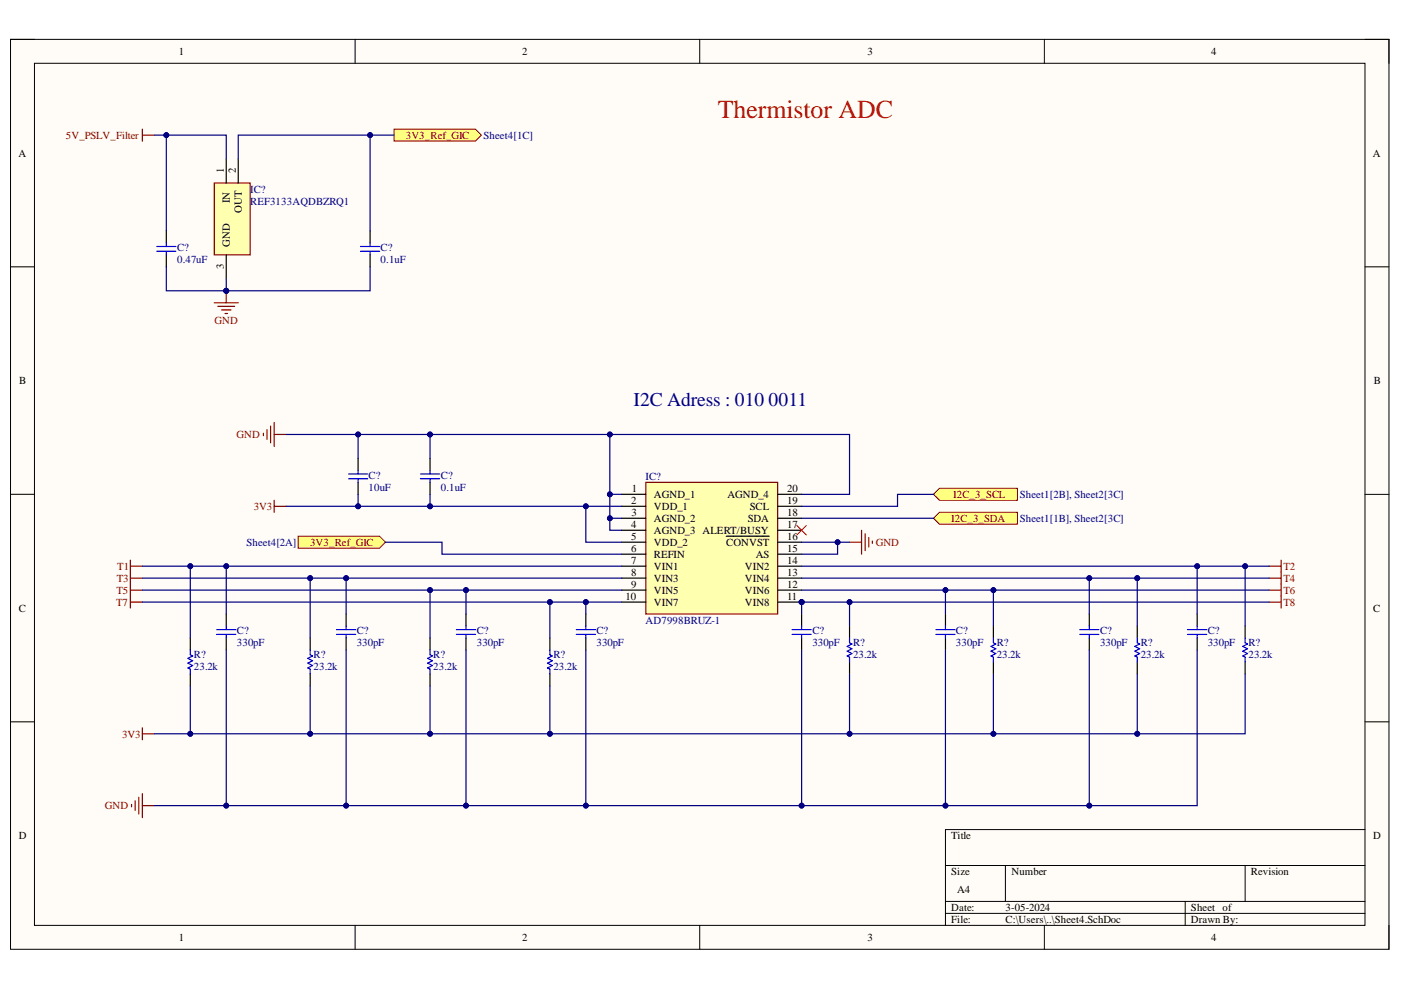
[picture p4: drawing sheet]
<svg xmlns="http://www.w3.org/2000/svg" width="297mm" height="210mm" viewBox="0 0 297 210" stroke-linecap="round" stroke-linejoin="round" font-family="sans-serif">
<defs><g id="words">
<text font-size="5.5" fill="#f00" x="152.2" y="24.9">Thermistor ADC</text>
<g font-size="4.1" fill="#000080">
<text x="134.3" y="86.2">I2C Adress : 010</text>
<text x="163" y="86.2">0011</text>
</g>
<g font-size="2.3">
<text x="37.9" y="11.7">1</text>
<text x="110.7" y="11.7">2</text>
<text x="183.9" y="11.7">3</text>
<text x="256.8" y="11.7">4</text>
<text x="3.9" y="33.3">A</text>
<text x="291.1" y="33.3">A</text>
<text x="47.5" y="36.8" transform="rotate(-90 47.5 36.8)">1</text>
<text x="50" y="36.8" transform="rotate(-90 50 36.8)">2</text>
<text x="48.7" y="43" transform="rotate(-90 48.7 43)">IN</text>
<text x="51.3" y="45.2" transform="rotate(-90 51.3 45.2)">OUT</text>
<text x="48.7" y="52.3" transform="rotate(-90 48.7 52.3)">GND</text>
<text x="47.5" y="57" transform="rotate(-90 47.5 57)">3</text>
<text x="4.1" y="81.5">B</text>
<text x="291.3" y="81.5">B</text>
<text x="133.8" y="106.9">2</text>
<text x="134" y="104.4">1</text>
<text x="138.6" y="105.6">AGND_1</text>
<text x="154.2" y="105.6">AGND_4</text>
<text x="166.9" y="104.4">20</text>
<text x="166.9" y="106.9">19</text>
<text x="133.8" y="112">4</text>
<text x="133.9" y="109.4">3</text>
<text x="138.6" y="108.2">VDD_1</text>
<text x="138.6" y="110.7">AGND_2</text>
<text x="138.6" y="113.2">AGND_3 ALERT/BUSY</text>
<text x="158.5" y="110.7">SDA</text>
<text x="159" y="108.2">SCL</text>
<text x="166.9" y="109.4">18</text>
<text x="166.9" y="112">17</text>
<text x="133.8" y="114.5">5</text>
<text x="133.8" y="117">6</text>
<text x="133.8" y="119.6">7</text>
<text x="138.6" y="115.8">VDD_2</text>
<text x="138.6" y="118.3">REFIN</text>
<text x="154" y="115.8">CONVST</text>
<text x="160.2" y="118.3">AS</text>
<text x="166.9" y="114.5">16</text>
<text x="166.9" y="117">15</text>
<text x="166.9" y="119.6">14</text>
<text x="133.8" y="122.1">8</text>
<text x="133.8" y="124.6">9</text>
<text x="138.6" y="120.8">VIN1</text>
<text x="138.6" y="123.4">VIN3</text>
<text x="138.6" y="125.9">VIN5</text>
<text x="157.9" y="120.8">VIN2</text>
<text x="157.9" y="123.4">VIN4</text>
<text x="157.9" y="125.9">VIN6</text>
<text x="166.9" y="122.1">13</text>
<text x="166.9" y="124.6">12</text>
<text x="4" y="129.7">C</text>
<text x="132.6" y="127.2">10</text>
<text x="138.6" y="128.4">VIN7</text>
<text x="157.9" y="128.4">VIN8</text>
<text x="166.9" y="127.2">11</text>
<text x="291.2" y="129.7">C</text>
<text x="4" y="178">D</text>
<text x="201.7" y="178">Title</text>
<text x="291.2" y="178">D</text>
<text x="201.7" y="185.6">Size</text>
<text x="214.4" y="185.6">Number</text>
<text x="265.2" y="185.6">Revision</text>
<text x="202.9" y="189.4">A4</text>
<text x="201.7" y="193.2">Date:</text>
<text x="201.7" y="195.7">File:</text>
<text x="213.2" y="193.2">3-05-2024</text>
<text x="213.2" y="195.7">C:\Users\..\Sheet4.SchDoc</text>
<text x="252.5" y="193.2">Sheet of</text>
<text x="252.5" y="195.7">Drawn By:</text>
<text x="37.9" y="199.5">1</text>
<text x="110.7" y="199.5">2</text>
<text x="183.9" y="199.5">3</text>
<text x="256.8" y="199.5">4</text>
</g>
<g font-size="2.3" fill="#800000">
<text x="14" y="29.5">5V_PSLV_Filter</text>
<text x="86" y="29.5">3V3_Ref_GIC</text>
<text x="45.5" y="68.8">GND</text>
<text x="50.2" y="92.9">GND</text>
<text x="202.1" y="105.6">I2C_3_SCL</text>
<text x="53.8" y="108.2">3V3</text>
<text x="201.7" y="110.7">I2C_3_SDA</text>
<text x="65.7" y="115.8">3V3_Ref_GIC</text>
<text x="185.7" y="115.8">GND</text>
<text x="24.7" y="125.9">T5</text>
<text x="24.8" y="123.4">T3</text>
<text x="24.9" y="120.8">T1</text>
<text x="272.1" y="120.8">T2</text>
<text x="272.1" y="123.4">T4</text>
<text x="272.1" y="125.9">T6</text>
<text x="24.6" y="128.4">T7</text>
<text x="272.1" y="128.4">T8</text>
<text x="25.9" y="156.4">3V3</text>
<text x="22.2" y="171.6">GND</text>
</g>
<g font-size="2.3" fill="#000080">
<text x="102.5" y="29.5">Sheet4[1C]</text>
<text x="53" y="40.9">IC?</text>
<text x="53" y="43.4">REF3133AQDBZRQ1</text>
<text x="37.6" y="53.3">C?</text>
<text x="80.7" y="53.3">C?</text>
<text x="37.6" y="55.8">0.47uF</text>
<text x="80.7" y="55.8">0.1uF</text>
<text x="78.2" y="101.6">C?</text>
<text x="93.5" y="101.6">C?</text>
<text x="136.9" y="101.8">IC?</text>
<text x="78.2" y="104.1">10uF</text>
<text x="93.5" y="104.1">0.1uF</text>
<text x="216.2" y="105.6">Sheet1[2B], Sheet2[3C]</text>
<text x="216.2" y="110.7">Sheet1[1B], Sheet2[3C]</text>
<text x="52.3" y="115.8">Sheet4[2A]</text>
<text x="50.2" y="137.1">330pF</text>
<text x="50.2" y="134.5">C?</text>
<text x="75.6" y="137.1">330pF</text>
<text x="75.6" y="134.5">C?</text>
<text x="101.1" y="137.1">330pF</text>
<text x="101.1" y="134.5">C?</text>
<text x="126.5" y="137.1">330pF</text>
<text x="126.5" y="134.5">C?</text>
<text x="136.9" y="132.2">AD7998BRUZ-1</text>
<text x="172.2" y="137.1">330pF</text>
<text x="172.2" y="134.5">C?</text>
<text x="180.9" y="137.1">R?</text>
<text x="202.7" y="137.1">330pF</text>
<text x="202.7" y="134.5">C?</text>
<text x="211.3" y="137.1">R?</text>
<text x="233.2" y="137.1">330pF</text>
<text x="233.2" y="134.5">C?</text>
<text x="241.9" y="137.1">R?</text>
<text x="256.1" y="137.1">330pF</text>
<text x="256.1" y="134.5">C?</text>
<text x="264.7" y="137.1">R?</text>
<text x="41.1" y="142.1">23.2k</text>
<text x="41.1" y="139.6">R?</text>
<text x="66.5" y="142.1">23.2k</text>
<text x="66.5" y="139.6">R?</text>
<text x="91.9" y="142.1">23.2k</text>
<text x="91.9" y="139.6">R?</text>
<text x="117.3" y="142.1">23.2k</text>
<text x="117.3" y="139.6">R?</text>
<text x="180.9" y="139.6">23.2k</text>
<text x="211.3" y="139.6">23.2k</text>
<text x="241.9" y="139.6">23.2k</text>
<text x="264.7" y="139.6">23.2k</text>
</g>
</g></defs>
<path d="M2.2 8.3h292.3v193h-292.3z" fill-rule="evenodd" fill="#fffcf8"/>
<path d="M2.2 8.3h292.3v193h-292.3z" fill="none" stroke="#000" stroke-width=".21"/>
<path d="M7.3 13.4h282.1v182.8h-282.1z" fill-rule="evenodd" fill="#fffcf8"/>
<g fill="none" stroke="#000" stroke-width=".21">
<path d="M2.2 8.3h5.1M7.3 13.4h282.1v182.8h-282.1zM75.3 8.3v5.1M148.4 8.3v5.1M221.4 8.3v5.1M289.4 8.3h5.1v5.1M2.2 56.6h5.1M289.4 56.6h5.1M2.2 104.8h5.1M289.4 104.8h5.1M2.2 153h5.1M289.4 153h5.1"/>
<path d="M289.4 175.9h-88.9v20.3M75.3 196.2v5.1M148.4 196.2v5.1M200.5 183.5h88.9M200.5 191.1h88.9M200.5 193.7h88.9M213.2 183.5v7.6M221.4 196.2v5.1M251.3 191.1v5.1M264 183.5v7.6M294.5 196.2v5.1"/>
</g>
<path d="M45.4 38.8h7.7v15.2h-7.7z" fill-rule="evenodd" fill="#ffffb0"/>
<path d="M45.4 38.8h7.7v15.2h-7.7z" fill="none" stroke="#800000" stroke-width=".25"/>
<path d="M48 33.7v5.1M50.5 33.7v5.1M48 54v5.1" fill="none" stroke="#000" stroke-width=".25"/>
<circle cx="170" cy="127.7" r=".51" fill="#000080"/>
<circle cx="170" cy="127.7" r=".51" fill="none" stroke="#000080" stroke-width=".21"/>
<path d="M136.9 102.3h28v27.9h-28z" fill-rule="evenodd" fill="#ffffb0"/>
<path d="M136.9 102.3h28v27.9h-28z" fill="none" stroke="#800000" stroke-width=".25"/>
<g fill="none" stroke="#000" stroke-width=".25">
<path d="M131.8 104.8h5.1M131.8 107.3h5.1M131.8 109.9h5.1M131.8 112.4h5.1M131.8 115h5.1M131.8 117.5h5.1M154 113.7h9.1M164.9 104.8h5.1M164.9 107.3h5.1M164.9 109.9h5.1M164.9 112.4h5.1M164.9 115h5.1"/>
<path d="M164.9 117.5h5.1M131.8 120h5.1M131.8 122.6h5.1M131.8 125.1h5.1M131.8 127.7h5.1M164.9 120h5.1M164.9 122.6h5.1M164.9 125.1h5.1M164.9 127.7h5.1"/>
</g>
<circle cx="170" cy="127.7" r=".51" fill="#000080"/>
<circle cx="170" cy="127.7" r=".51" fill="none" stroke="#000080" stroke-width=".21"/>
<path d="M30.2 27.4v2.5M30.2 28.6h2.5" fill="none" stroke="#800000" stroke-width=".25"/>
<path d="M83.6 27.4h17.2l1.3 1.2-1.3 1.3h-17.2z" fill-rule="evenodd" fill="#ffff80"/>
<path d="M83.6 27.4h17.2l1.3 1.2-1.3 1.3h-17.2z" fill="none" stroke="#800000" stroke-width=".21"/>
<path d="M45.4 64.2h5.1M46.2 65h3.5M47 65.7h2M47.7 66.5h.5M48 61.7v2.5" fill="none" stroke="#800000" stroke-width=".25"/>
<circle cx="48" cy="61.7" r=".51" fill="#000080"/>
<circle cx="48" cy="61.7" r=".51" fill="none" stroke="#000080" stroke-width=".21"/>
<path d="M35.3 49v2.5M35.3 54v2.6M78.5 49v2.5M78.5 54v2.6" fill="none" stroke="#000" stroke-width=".25"/>
<path d="M33.2 52.3h4.1M33.2 53.3h4.1M35.3 51.5v.8M35.3 53.3v.7M76.4 52.3h4.1M76.4 53.3h4.1M78.5 51.5v.8M78.5 53.3v.7" fill="none" stroke="#00f" stroke-width=".25"/>
<path d="M63.2 113.7h17.3l1.2 1.3-1.2 1.2h-17.3z" fill-rule="evenodd" fill="#ffff80"/>
<path d="M63.2 113.7h17.3l1.2 1.3-1.2 1.2h-17.3z" fill="none" stroke="#800000" stroke-width=".21"/>
<path d="M55.8 91.9v.5M56.6 91.1v2M57.4 90.3v3.6M58.1 89.6v5.1M58.1 92.1h2.6M58.1 106.1v2.5M58.1 107.3h2.6" fill="none" stroke="#800000" stroke-width=".25"/>
<path d="M199.2 103.5h16.5v2.6h-16.5l-1.3-1.3z" fill-rule="evenodd" fill="#ffff80"/>
<path d="M199.2 103.5h16.5v2.6h-16.5l-1.3-1.3z" fill="none" stroke="#800000" stroke-width=".21"/>
<path d="M197.9 109.9l1.3-1.3h16.5v2.6h-16.5z" fill-rule="evenodd" fill="#ffff80"/>
<path d="M197.9 109.9l1.3-1.3h16.5v2.6h-16.5z" fill="none" stroke="#800000" stroke-width=".21"/>
<path d="M168.9 111.4l2.1 2M171 111.4l-2.1 2" fill="none" stroke="#f00" stroke-width=".21"/>
<g fill="none" stroke="#800000" stroke-width=".25">
<path d="M27.6 118.8v10.1M180.1 115h2.6M182.7 112.4v5.1M183.4 113.2v3.5M184.2 114v2M185 114.7v.5M271.6 118.8v10.1M27.6 120h2.6M27.6 122.6h2.6M27.6 125.1h2.6M27.6 127.7h2.6M269.1 120h2.5"/>
<path d="M269.1 122.6h2.5M269.1 125.1h2.5M269.1 127.7h2.5M30.2 154.3v2.6M30.2 155.6h2.5M27.9 170.6v.5M28.7 169.8v2M29.4 169v3.6M30.2 168.3v5.1M30.2 170.8h2.5"/>
</g>
<g fill="none" stroke="#000" stroke-width=".25">
<path d="M40.3 135.3v2.5M65.8 135.3v2.5M73.4 130.2v2.5M73.4 135.3v2.5M91.2 135.3v2.5M98.8 130.2v2.5M98.8 135.3v2.5M116.6 135.3v2.5M124.2 130.2v2.5M124.2 135.3v2.5M170 130.2v2.5M170 135.3v2.5"/>
<path d="M180.1 132.7v2.6M200.5 130.2v2.5M200.5 135.3v2.5M210.6 132.7v2.6M230.9 130.2v2.5M230.9 135.3v2.5M241.1 132.7v2.6M253.8 130.2v2.5M253.8 135.3v2.5M264 132.7v2.6M40.3 142.9v2.5M65.8 142.9v2.5"/>
<path d="M91.2 142.9v2.5M116.6 142.9v2.5M180.1 140.3v2.6M210.6 140.3v2.6M241.1 140.3v2.6M264 140.3v2.6"/>
</g>
<g fill="none" stroke="#00f" stroke-width=".25">
<path d="M40.3 137.8v1l.6 .3-1.1 .5 1.1 .5-1.1 .5 1.1 .5-1.1 .5 .5 .3v1M65.8 137.8v1l.5 .3-1 .5 1 .5-1 .5 1 .5-1 .5 .5 .3v1M71.3 133.5h4.1M71.3 134.5h4.1M73.4 132.7v.8M73.4 134.5v.8M91.2 137.8v1l.5 .3-1 .5 1 .5-1 .5 1 .5-1 .5 .5 .3v1M96.8 133.5h4M96.8 134.5h4M98.8 132.7v.8M98.8 134.5v.8M116.6 137.8v1l.5 .3-1 .5 1 .5-1 .5 1 .5-1 .5 .5 .3v1"/>
<path d="M122.2 133.5h4M122.2 134.5h4M124.2 132.7v.8M124.2 134.5v.8M167.9 133.5h4.1M167.9 134.5h4.1M170 132.7v.8M170 134.5v.8M180.1 135.3v1l.5 .2-1 .6 1 .5-1 .5 1 .5-1 .5 .5 .2v1M198.4 133.5h4.1M198.4 134.5h4.1M200.5 132.7v.8"/>
<path d="M200.5 134.5v.8M210.6 135.3v1l.5 .2-1 .6 1 .5-1 .5 1 .5-1 .5 .5 .2v1M228.9 133.5h4.1M228.9 134.5h4.1M230.9 132.7v.8M230.9 134.5v.8M241.1 135.3v1l.5 .2-1 .6 1 .5-1 .5 1 .5-1 .5 .5 .2v1M251.8 133.5h4.1M251.8 134.5h4.1M253.8 132.7v.8M253.8 134.5v.8M264 135.3v1l.5 .2-1 .6 1 .5-1 .5 1 .5-1 .5 .5 .2v1"/>
</g>
<path d="M83.6 28.6h-33.1v5.1" fill="none" stroke="#000080" stroke-width=".25"/>
<circle cx="78.5" cy="28.6" r=".51" fill="#000080"/>
<circle cx="78.5" cy="28.6" r=".51" fill="none" stroke="#000080" stroke-width=".21"/>
<path d="M32.7 28.6h15.3v5.1" fill="none" stroke="#000080" stroke-width=".25"/>
<circle cx="35.3" cy="28.6" r=".51" fill="#000080"/>
<circle cx="35.3" cy="28.6" r=".51" fill="none" stroke="#000080" stroke-width=".21"/>
<path d="M48 59.1v2.6" fill="none" stroke="#000080" stroke-width=".25"/>
<circle cx="48" cy="61.7" r=".51" fill="#000080"/>
<circle cx="48" cy="61.7" r=".51" fill="none" stroke="#000080" stroke-width=".21"/>
<path d="M78.5 56.6v5.1h-30.5" fill="none" stroke="#000080" stroke-width=".25"/>
<circle cx="48" cy="61.7" r=".51" fill="#000080"/>
<circle cx="48" cy="61.7" r=".51" fill="none" stroke="#000080" stroke-width=".21"/>
<path d="M78.5 28.6v20.4" fill="none" stroke="#000080" stroke-width=".25"/>
<circle cx="78.5" cy="28.6" r=".51" fill="#000080"/>
<circle cx="78.5" cy="28.6" r=".51" fill="none" stroke="#000080" stroke-width=".21"/>
<path d="M35.3 28.6v20.4" fill="none" stroke="#000080" stroke-width=".25"/>
<circle cx="35.3" cy="28.6" r=".51" fill="#000080"/>
<circle cx="35.3" cy="28.6" r=".51" fill="none" stroke="#000080" stroke-width=".21"/>
<path d="M35.3 56.6v5.1h12.7" fill="none" stroke="#000080" stroke-width=".25"/>
<circle cx="48" cy="61.7" r=".51" fill="#000080"/>
<circle cx="48" cy="61.7" r=".51" fill="none" stroke="#000080" stroke-width=".21"/>
<path d="M60.7 107.3h71.1" fill="none" stroke="#000080" stroke-width=".25"/>
<circle cx="124.2" cy="107.3" r=".51" fill="#000080"/>
<circle cx="124.2" cy="107.3" r=".51" fill="none" stroke="#000080" stroke-width=".21"/>
<circle cx="91.2" cy="107.3" r=".51" fill="#000080"/>
<circle cx="91.2" cy="107.3" r=".51" fill="none" stroke="#000080" stroke-width=".21"/>
<circle cx="75.9" cy="107.3" r=".51" fill="#000080"/>
<circle cx="75.9" cy="107.3" r=".51" fill="none" stroke="#000080" stroke-width=".21"/>
<path d="M124.2 107.3v7.7h7.6" fill="none" stroke="#000080" stroke-width=".25"/>
<circle cx="124.2" cy="107.3" r=".51" fill="#000080"/>
<circle cx="124.2" cy="107.3" r=".51" fill="none" stroke="#000080" stroke-width=".21"/>
<path d="M60.7 92.1h119.4v12.7h-10.1" fill="none" stroke="#000080" stroke-width=".25"/>
<circle cx="129.3" cy="92.1" r=".51" fill="#000080"/>
<circle cx="129.3" cy="92.1" r=".51" fill="none" stroke="#000080" stroke-width=".21"/>
<circle cx="91.2" cy="92.1" r=".51" fill="#000080"/>
<circle cx="91.2" cy="92.1" r=".51" fill="none" stroke="#000080" stroke-width=".21"/>
<circle cx="75.9" cy="92.1" r=".51" fill="#000080"/>
<circle cx="75.9" cy="92.1" r=".51" fill="none" stroke="#000080" stroke-width=".21"/>
<path d="M129.3 92.1v12.7h2.5" fill="none" stroke="#000080" stroke-width=".25"/>
<circle cx="129.3" cy="104.8" r=".51" fill="#000080"/>
<circle cx="129.3" cy="104.8" r=".51" fill="none" stroke="#000080" stroke-width=".21"/>
<circle cx="129.3" cy="92.1" r=".51" fill="#000080"/>
<circle cx="129.3" cy="92.1" r=".51" fill="none" stroke="#000080" stroke-width=".21"/>
<path d="M129.3 104.8v5.1h2.5" fill="none" stroke="#000080" stroke-width=".25"/>
<circle cx="129.3" cy="109.9" r=".51" fill="#000080"/>
<circle cx="129.3" cy="109.9" r=".51" fill="none" stroke="#000080" stroke-width=".21"/>
<circle cx="129.3" cy="104.8" r=".51" fill="#000080"/>
<circle cx="129.3" cy="104.8" r=".51" fill="none" stroke="#000080" stroke-width=".21"/>
<path d="M129.3 109.9v2.5h2.5" fill="none" stroke="#000080" stroke-width=".25"/>
<circle cx="129.3" cy="109.9" r=".51" fill="#000080"/>
<circle cx="129.3" cy="109.9" r=".51" fill="none" stroke="#000080" stroke-width=".21"/>
<path d="M170 115h10.1M170 109.9h27.9M197.9 104.8h-7.6v2.6h-20.3" fill="none" stroke="#000080" stroke-width=".25"/>
<circle cx="177.6" cy="115" r=".51" fill="#000080"/>
<circle cx="177.6" cy="115" r=".51" fill="none" stroke="#000080" stroke-width=".21"/>
<path d="M177.6 115v2.5h-7.6" fill="none" stroke="#000080" stroke-width=".25"/>
<circle cx="177.6" cy="115" r=".51" fill="#000080"/>
<circle cx="177.6" cy="115" r=".51" fill="none" stroke="#000080" stroke-width=".21"/>
<path d="M170 120h99.1" fill="none" stroke="#000080" stroke-width=".25"/>
<circle cx="253.8" cy="120" r=".51" fill="#000080"/>
<circle cx="253.8" cy="120" r=".51" fill="none" stroke="#000080" stroke-width=".21"/>
<circle cx="264" cy="120" r=".51" fill="#000080"/>
<circle cx="264" cy="120" r=".51" fill="none" stroke="#000080" stroke-width=".21"/>
<path d="M170 122.6h99.1" fill="none" stroke="#000080" stroke-width=".25"/>
<circle cx="231" cy="122.6" r=".51" fill="#000080"/>
<circle cx="231" cy="122.6" r=".51" fill="none" stroke="#000080" stroke-width=".21"/>
<circle cx="241.1" cy="122.6" r=".51" fill="#000080"/>
<circle cx="241.1" cy="122.6" r=".51" fill="none" stroke="#000080" stroke-width=".21"/>
<path d="M170 125.1h99.1" fill="none" stroke="#000080" stroke-width=".25"/>
<circle cx="200.5" cy="125.1" r=".51" fill="#000080"/>
<circle cx="200.5" cy="125.1" r=".51" fill="none" stroke="#000080" stroke-width=".21"/>
<circle cx="210.6" cy="125.1" r=".51" fill="#000080"/>
<circle cx="210.6" cy="125.1" r=".51" fill="none" stroke="#000080" stroke-width=".21"/>
<path d="M170 127.7h99.1" fill="none" stroke="#000080" stroke-width=".25"/>
<circle cx="170" cy="127.7" r=".51" fill="#000080"/>
<circle cx="170" cy="127.7" r=".51" fill="none" stroke="#000080" stroke-width=".21"/>
<circle cx="180.1" cy="127.7" r=".51" fill="#000080"/>
<circle cx="180.1" cy="127.7" r=".51" fill="none" stroke="#000080" stroke-width=".21"/>
<path d="M30.2 127.7h101.6" fill="none" stroke="#000080" stroke-width=".25"/>
<circle cx="124.2" cy="127.7" r=".51" fill="#000080"/>
<circle cx="124.2" cy="127.7" r=".51" fill="none" stroke="#000080" stroke-width=".21"/>
<circle cx="116.6" cy="127.7" r=".51" fill="#000080"/>
<circle cx="116.6" cy="127.7" r=".51" fill="none" stroke="#000080" stroke-width=".21"/>
<path d="M30.2 125.1h101.6" fill="none" stroke="#000080" stroke-width=".25"/>
<circle cx="98.8" cy="125.1" r=".51" fill="#000080"/>
<circle cx="98.8" cy="125.1" r=".51" fill="none" stroke="#000080" stroke-width=".21"/>
<circle cx="91.2" cy="125.1" r=".51" fill="#000080"/>
<circle cx="91.2" cy="125.1" r=".51" fill="none" stroke="#000080" stroke-width=".21"/>
<path d="M30.2 122.6h101.6" fill="none" stroke="#000080" stroke-width=".25"/>
<circle cx="73.4" cy="122.6" r=".51" fill="#000080"/>
<circle cx="73.4" cy="122.6" r=".51" fill="none" stroke="#000080" stroke-width=".21"/>
<circle cx="65.8" cy="122.6" r=".51" fill="#000080"/>
<circle cx="65.8" cy="122.6" r=".51" fill="none" stroke="#000080" stroke-width=".21"/>
<path d="M30.2 120h101.6" fill="none" stroke="#000080" stroke-width=".25"/>
<circle cx="48" cy="120" r=".51" fill="#000080"/>
<circle cx="48" cy="120" r=".51" fill="none" stroke="#000080" stroke-width=".21"/>
<circle cx="40.3" cy="120" r=".51" fill="#000080"/>
<circle cx="40.3" cy="120" r=".51" fill="none" stroke="#000080" stroke-width=".21"/>
<path d="M264 142.9v12.7h-231.3" fill="none" stroke="#000080" stroke-width=".25"/>
<circle cx="40.3" cy="155.6" r=".51" fill="#000080"/>
<circle cx="40.3" cy="155.6" r=".51" fill="none" stroke="#000080" stroke-width=".21"/>
<circle cx="65.8" cy="155.6" r=".51" fill="#000080"/>
<circle cx="65.8" cy="155.6" r=".51" fill="none" stroke="#000080" stroke-width=".21"/>
<circle cx="91.2" cy="155.6" r=".51" fill="#000080"/>
<circle cx="91.2" cy="155.6" r=".51" fill="none" stroke="#000080" stroke-width=".21"/>
<circle cx="116.6" cy="155.6" r=".51" fill="#000080"/>
<circle cx="116.6" cy="155.6" r=".51" fill="none" stroke="#000080" stroke-width=".21"/>
<circle cx="180.1" cy="155.6" r=".51" fill="#000080"/>
<circle cx="180.1" cy="155.6" r=".51" fill="none" stroke="#000080" stroke-width=".21"/>
<circle cx="210.6" cy="155.6" r=".51" fill="#000080"/>
<circle cx="210.6" cy="155.6" r=".51" fill="none" stroke="#000080" stroke-width=".21"/>
<circle cx="241.1" cy="155.6" r=".51" fill="#000080"/>
<circle cx="241.1" cy="155.6" r=".51" fill="none" stroke="#000080" stroke-width=".21"/>
<path d="M264 120v12.7" fill="none" stroke="#000080" stroke-width=".25"/>
<circle cx="264" cy="120" r=".51" fill="#000080"/>
<circle cx="264" cy="120" r=".51" fill="none" stroke="#000080" stroke-width=".21"/>
<path d="M48 130.2v2.5M48 135.3v2.5" fill="none" stroke="#000" stroke-width=".25"/>
<path d="M45.9 133.5h4.1M45.9 134.5h4.1M48 132.7v.8M48 134.5v.8" fill="none" stroke="#00f" stroke-width=".25"/>
<path d="M253.8 137.8v33h-221.1" fill="none" stroke="#000080" stroke-width=".25"/>
<circle cx="48" cy="170.8" r=".51" fill="#000080"/>
<circle cx="48" cy="170.8" r=".51" fill="none" stroke="#000080" stroke-width=".21"/>
<circle cx="73.4" cy="170.8" r=".51" fill="#000080"/>
<circle cx="73.4" cy="170.8" r=".51" fill="none" stroke="#000080" stroke-width=".21"/>
<circle cx="98.8" cy="170.8" r=".51" fill="#000080"/>
<circle cx="98.8" cy="170.8" r=".51" fill="none" stroke="#000080" stroke-width=".21"/>
<circle cx="124.2" cy="170.8" r=".51" fill="#000080"/>
<circle cx="124.2" cy="170.8" r=".51" fill="none" stroke="#000080" stroke-width=".21"/>
<circle cx="170" cy="170.8" r=".51" fill="#000080"/>
<circle cx="170" cy="170.8" r=".51" fill="none" stroke="#000080" stroke-width=".21"/>
<circle cx="200.5" cy="170.8" r=".51" fill="#000080"/>
<circle cx="200.5" cy="170.8" r=".51" fill="none" stroke="#000080" stroke-width=".21"/>
<circle cx="231" cy="170.8" r=".51" fill="#000080"/>
<circle cx="231" cy="170.8" r=".51" fill="none" stroke="#000080" stroke-width=".21"/>
<path d="M253.8 120v10.2" fill="none" stroke="#000080" stroke-width=".25"/>
<circle cx="253.8" cy="120" r=".51" fill="#000080"/>
<circle cx="253.8" cy="120" r=".51" fill="none" stroke="#000080" stroke-width=".21"/>
<path d="M241.1 142.9v12.7" fill="none" stroke="#000080" stroke-width=".25"/>
<circle cx="241.1" cy="155.6" r=".51" fill="#000080"/>
<circle cx="241.1" cy="155.6" r=".51" fill="none" stroke="#000080" stroke-width=".21"/>
<path d="M241.1 122.6v10.1" fill="none" stroke="#000080" stroke-width=".25"/>
<circle cx="241.1" cy="122.6" r=".51" fill="#000080"/>
<circle cx="241.1" cy="122.6" r=".51" fill="none" stroke="#000080" stroke-width=".21"/>
<path d="M230.9 122.6v7.6" fill="none" stroke="#000080" stroke-width=".25"/>
<circle cx="231" cy="122.6" r=".51" fill="#000080"/>
<circle cx="231" cy="122.6" r=".51" fill="none" stroke="#000080" stroke-width=".21"/>
<path d="M230.9 137.8v33" fill="none" stroke="#000080" stroke-width=".25"/>
<circle cx="231" cy="170.8" r=".51" fill="#000080"/>
<circle cx="231" cy="170.8" r=".51" fill="none" stroke="#000080" stroke-width=".21"/>
<path d="M210.6 125.1v7.6" fill="none" stroke="#000080" stroke-width=".25"/>
<circle cx="210.6" cy="125.1" r=".51" fill="#000080"/>
<circle cx="210.6" cy="125.1" r=".51" fill="none" stroke="#000080" stroke-width=".21"/>
<path d="M210.6 142.9v12.7" fill="none" stroke="#000080" stroke-width=".25"/>
<circle cx="210.6" cy="155.6" r=".51" fill="#000080"/>
<circle cx="210.6" cy="155.6" r=".51" fill="none" stroke="#000080" stroke-width=".21"/>
<path d="M200.5 125.1v5.1" fill="none" stroke="#000080" stroke-width=".25"/>
<circle cx="200.5" cy="125.1" r=".51" fill="#000080"/>
<circle cx="200.5" cy="125.1" r=".51" fill="none" stroke="#000080" stroke-width=".21"/>
<path d="M200.5 137.8v33" fill="none" stroke="#000080" stroke-width=".25"/>
<circle cx="200.5" cy="170.8" r=".51" fill="#000080"/>
<circle cx="200.5" cy="170.8" r=".51" fill="none" stroke="#000080" stroke-width=".21"/>
<path d="M180.1 127.7v5" fill="none" stroke="#000080" stroke-width=".25"/>
<circle cx="180.1" cy="127.7" r=".51" fill="#000080"/>
<circle cx="180.1" cy="127.7" r=".51" fill="none" stroke="#000080" stroke-width=".21"/>
<path d="M180.1 142.9v12.7" fill="none" stroke="#000080" stroke-width=".25"/>
<circle cx="180.1" cy="155.6" r=".51" fill="#000080"/>
<circle cx="180.1" cy="155.6" r=".51" fill="none" stroke="#000080" stroke-width=".21"/>
<path d="M170 127.7v2.5" fill="none" stroke="#000080" stroke-width=".25"/>
<circle cx="170" cy="127.7" r=".51" fill="#000080"/>
<circle cx="170" cy="127.7" r=".51" fill="none" stroke="#000080" stroke-width=".21"/>
<path d="M170 137.8v33" fill="none" stroke="#000080" stroke-width=".25"/>
<circle cx="170" cy="170.8" r=".51" fill="#000080"/>
<circle cx="170" cy="170.8" r=".51" fill="none" stroke="#000080" stroke-width=".21"/>
<path d="M124.2 127.7v2.5" fill="none" stroke="#000080" stroke-width=".25"/>
<circle cx="124.2" cy="127.7" r=".51" fill="#000080"/>
<circle cx="124.2" cy="127.7" r=".51" fill="none" stroke="#000080" stroke-width=".21"/>
<path d="M124.2 137.8v33" fill="none" stroke="#000080" stroke-width=".25"/>
<circle cx="124.2" cy="170.8" r=".51" fill="#000080"/>
<circle cx="124.2" cy="170.8" r=".51" fill="none" stroke="#000080" stroke-width=".21"/>
<path d="M116.6 127.7v7.6" fill="none" stroke="#000080" stroke-width=".25"/>
<circle cx="116.6" cy="127.7" r=".51" fill="#000080"/>
<circle cx="116.6" cy="127.7" r=".51" fill="none" stroke="#000080" stroke-width=".21"/>
<path d="M116.6 145.4v10.2" fill="none" stroke="#000080" stroke-width=".25"/>
<circle cx="116.6" cy="155.6" r=".51" fill="#000080"/>
<circle cx="116.6" cy="155.6" r=".51" fill="none" stroke="#000080" stroke-width=".21"/>
<path d="M98.8 137.8v33" fill="none" stroke="#000080" stroke-width=".25"/>
<circle cx="98.8" cy="170.8" r=".51" fill="#000080"/>
<circle cx="98.8" cy="170.8" r=".51" fill="none" stroke="#000080" stroke-width=".21"/>
<path d="M98.8 125.1v5.1" fill="none" stroke="#000080" stroke-width=".25"/>
<circle cx="98.8" cy="125.1" r=".51" fill="#000080"/>
<circle cx="98.8" cy="125.1" r=".51" fill="none" stroke="#000080" stroke-width=".21"/>
<path d="M91.2 125.1v10.2" fill="none" stroke="#000080" stroke-width=".25"/>
<circle cx="91.2" cy="125.1" r=".51" fill="#000080"/>
<circle cx="91.2" cy="125.1" r=".51" fill="none" stroke="#000080" stroke-width=".21"/>
<path d="M91.2 145.4v10.2" fill="none" stroke="#000080" stroke-width=".25"/>
<circle cx="91.2" cy="155.6" r=".51" fill="#000080"/>
<circle cx="91.2" cy="155.6" r=".51" fill="none" stroke="#000080" stroke-width=".21"/>
<path d="M73.4 122.6v7.6" fill="none" stroke="#000080" stroke-width=".25"/>
<circle cx="73.4" cy="122.6" r=".51" fill="#000080"/>
<circle cx="73.4" cy="122.6" r=".51" fill="none" stroke="#000080" stroke-width=".21"/>
<path d="M65.8 122.6v12.7" fill="none" stroke="#000080" stroke-width=".25"/>
<circle cx="65.8" cy="122.6" r=".51" fill="#000080"/>
<circle cx="65.8" cy="122.6" r=".51" fill="none" stroke="#000080" stroke-width=".21"/>
<path d="M48 120v10.2" fill="none" stroke="#000080" stroke-width=".25"/>
<circle cx="48" cy="120" r=".51" fill="#000080"/>
<circle cx="48" cy="120" r=".51" fill="none" stroke="#000080" stroke-width=".21"/>
<path d="M40.3 120v15.3" fill="none" stroke="#000080" stroke-width=".25"/>
<circle cx="40.3" cy="120" r=".51" fill="#000080"/>
<circle cx="40.3" cy="120" r=".51" fill="none" stroke="#000080" stroke-width=".21"/>
<path d="M40.3 145.4v10.2" fill="none" stroke="#000080" stroke-width=".25"/>
<circle cx="40.3" cy="155.6" r=".51" fill="#000080"/>
<circle cx="40.3" cy="155.6" r=".51" fill="none" stroke="#000080" stroke-width=".21"/>
<path d="M65.8 145.4v10.2" fill="none" stroke="#000080" stroke-width=".25"/>
<circle cx="65.8" cy="155.6" r=".51" fill="#000080"/>
<circle cx="65.8" cy="155.6" r=".51" fill="none" stroke="#000080" stroke-width=".21"/>
<path d="M48 137.8v33" fill="none" stroke="#000080" stroke-width=".25"/>
<circle cx="48" cy="170.8" r=".51" fill="#000080"/>
<circle cx="48" cy="170.8" r=".51" fill="none" stroke="#000080" stroke-width=".21"/>
<path d="M73.4 137.8v33" fill="none" stroke="#000080" stroke-width=".25"/>
<circle cx="73.4" cy="170.8" r=".51" fill="#000080"/>
<circle cx="73.4" cy="170.8" r=".51" fill="none" stroke="#000080" stroke-width=".21"/>
<path d="M75.9 92.1v5.1M81.7 115h12v2.5h38.1" fill="none" stroke="#000080" stroke-width=".25"/>
<path d="M75.9 97.2v2.5M91.2 97.2v2.5M75.9 102.3v2.5M91.2 102.3v2.5" fill="none" stroke="#000" stroke-width=".25"/>
<path d="M75.9 99.7v.8M91.2 99.7v.8M73.9 100.5h4.1M73.9 101.5h4.1M75.9 101.5v.8M89.1 100.5h4.1M89.1 101.5h4.1M91.2 101.5v.8" fill="none" stroke="#00f" stroke-width=".25"/>
<circle cx="75.9" cy="92.1" r=".51" fill="#000080"/>
<circle cx="75.9" cy="92.1" r=".51" fill="none" stroke="#000080" stroke-width=".21"/>
<path d="M91.2 92.1v5.1" fill="none" stroke="#000080" stroke-width=".25"/>
<circle cx="91.2" cy="92.1" r=".51" fill="#000080"/>
<circle cx="91.2" cy="92.1" r=".51" fill="none" stroke="#000080" stroke-width=".21"/>
<path d="M75.9 104.8v2.5" fill="none" stroke="#000080" stroke-width=".25"/>
<circle cx="75.9" cy="107.3" r=".51" fill="#000080"/>
<circle cx="75.9" cy="107.3" r=".51" fill="none" stroke="#000080" stroke-width=".21"/>
<path d="M91.2 104.8v2.5" fill="none" stroke="#000080" stroke-width=".25"/>
<circle cx="91.2" cy="107.3" r=".51" fill="#000080"/>
<circle cx="91.2" cy="107.3" r=".51" fill="none" stroke="#000080" stroke-width=".21"/>
<use href="#words"/>
</svg>
